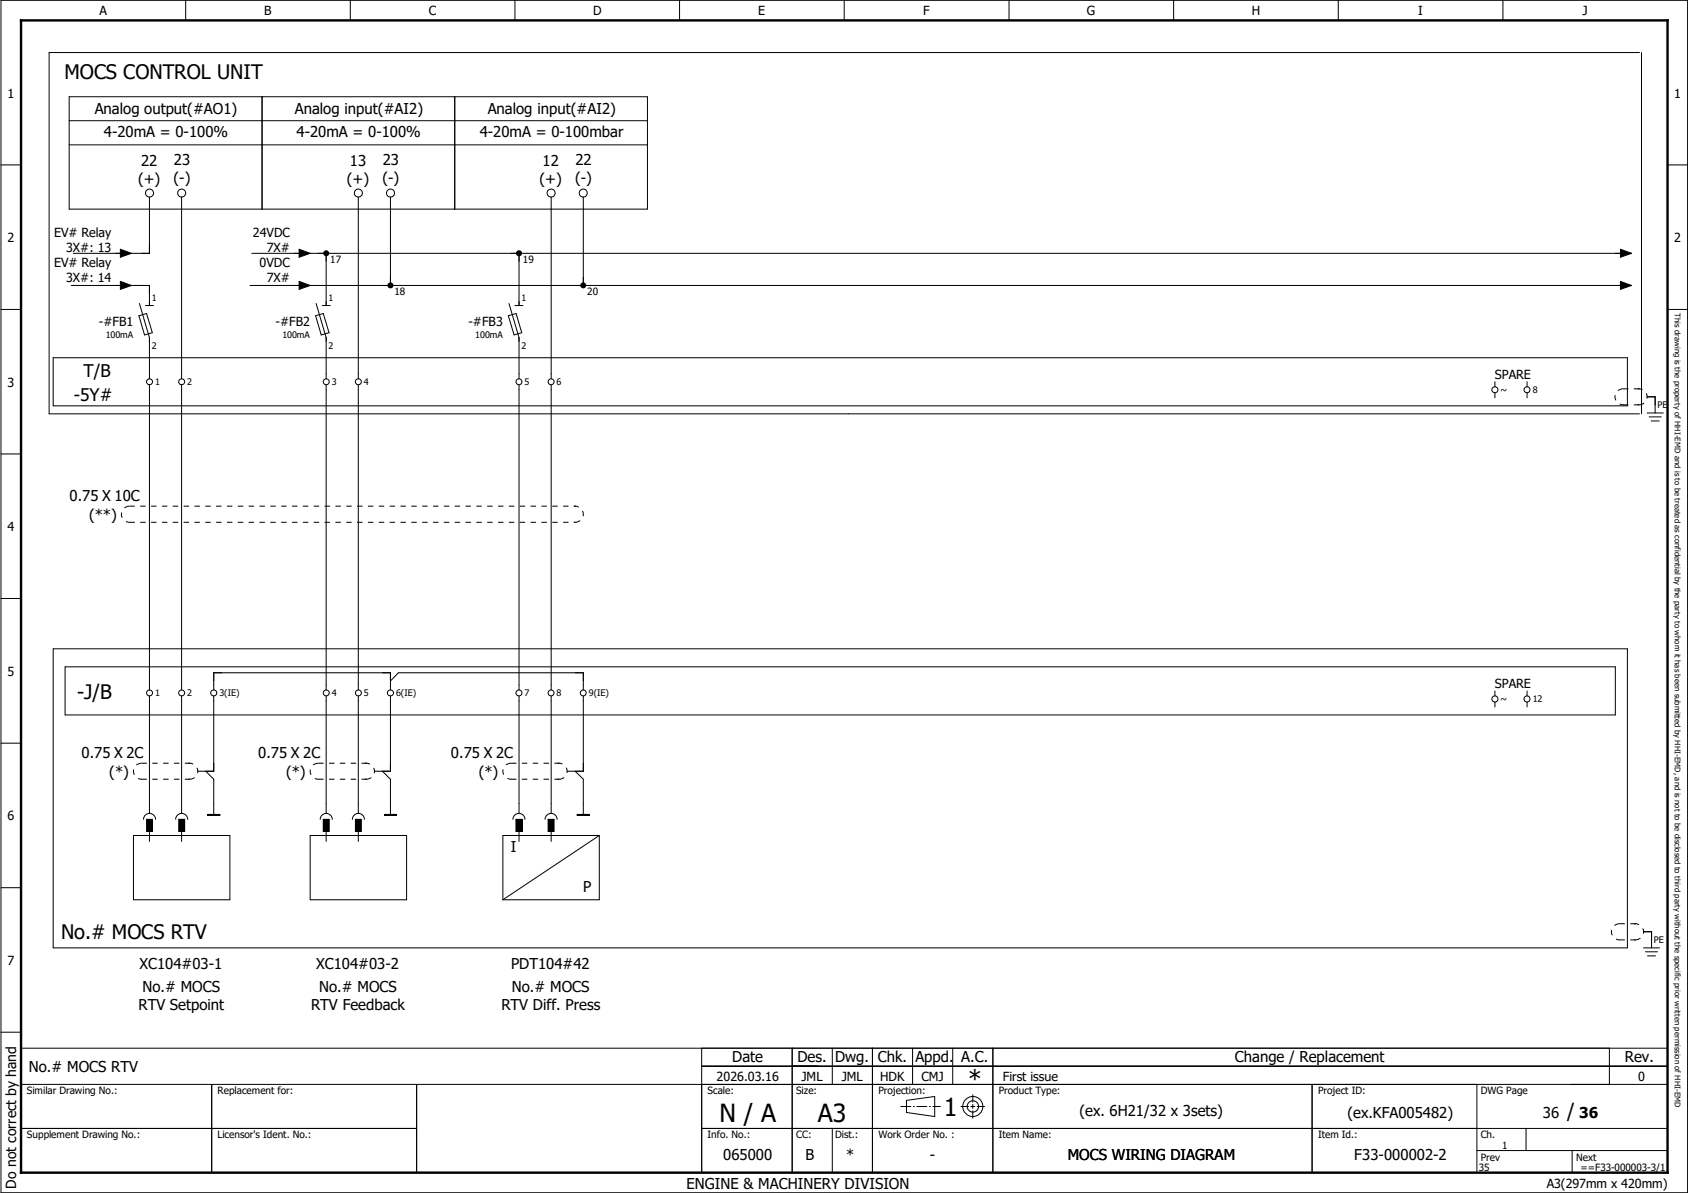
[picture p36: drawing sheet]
<svg xmlns="http://www.w3.org/2000/svg" width="420mm" height="297mm" viewBox="0 0 420 297" stroke-linecap="round" stroke-linejoin="round" font-family="sans-serif">
<defs><g id="words">
<g font-size="6.2">
<text x="240.9" y="270.9">*</text>
<text x="179.1" y="279.4">N / A</text>
<text x="203.6" y="279.4">A3</text>
<text x="234.9" y="278">1</text>
</g>
<g font-size="5">
<text x="16.1" y="19.6">MOCS CONTROL UNIT</text>
<text x="19.2" y="174.2">-J/B</text>
<text x="15.2" y="233.8">No.# MOCS RTV</text>
<text x="390.1" y="278.5">/</text>
</g>
<g font-size="4.3">
<text x="20.8" y="93.8">T/B</text>
<text x="18.4" y="99.7">-5Y#</text>
</g>
<g font-size="3.7">
<text x="23.6" y="28.4">Analog output(#AO1)</text>
<text x="73.4" y="28.4">Analog input(#AI2)</text>
<text x="121.4" y="28.4">Analog input(#AI2)</text>
<text x="25.9" y="34.2">4-20mA = 0-100%</text>
<text x="73.8" y="34.2">4-20mA = 0-100%</text>
<text x="119.4" y="34.2">4-20mA = 0-100mbar</text>
<text x="35.1" y="41.2">22</text>
<text x="43.3" y="41.2">23</text>
<text x="87.1" y="41.2">13</text>
<text x="95.3" y="41.2">23</text>
<text x="135.1" y="41.2">12</text>
<text x="143.2" y="41.2">22</text>
<text x="34.4" y="45.8">(+)</text>
<text x="43.2" y="45.7">(-)</text>
<text x="86.3" y="45.8">(+)</text>
<text x="95.2" y="45.7">(-)</text>
<text x="134.3" y="45.8">(+)</text>
<text x="143.2" y="45.7">(-)</text>
<text x="17.3" y="124.7">0.75 X 10C</text>
<text x="22.2" y="129.4">(**)</text>
<text x="20.3" y="188.7">0.75 X 2C</text>
<text x="64.3" y="188.7">0.75 X 2C</text>
<text x="112.3" y="188.7">0.75 X 2C</text>
<text x="27.2" y="193.4">(*)</text>
<text x="71.2" y="193.4">(*)</text>
<text x="119.2" y="193.4">(*)</text>
<text x="127.2" y="212.2">I</text>
<text x="145.1" y="222.2">P</text>
<text x="34.7" y="241.4">XC104#03-1</text>
<text x="78.7" y="241.4">XC104#03-2</text>
<text x="127.2" y="241.4">PDT104#42</text>
<text x="34.4" y="251.4">RTV Setpoint</text>
<text x="35.5" y="246.9">No.# MOCS</text>
<text x="77.4" y="251.4">RTV Feedback</text>
<text x="79.4" y="246.9">No.# MOCS</text>
<text x="124.8" y="251.4">RTV Diff. Press</text>
<text x="127.4" y="246.9">No.# MOCS</text>
<text x="7.2" y="267">No.# MOCS RTV</text>
<text x="182.3" y="264.5">Date</text>
<text x="198.5" y="264.5">Des. Dwg. Chk. Appd. A.C.</text>
<text x="307.4" y="264.5">Change / Replacement</text>
<text x="404.4" y="264.5">Rev.</text>
<text x="268.7" y="278">(ex. 6H21/32 x 3sets)</text>
<text x="335.4" y="278.5">(ex.KFA005482)</text>
<text x="384" y="278.5">36</text>
<text x="393.1" y="278.5">36</text>
<text x="180" y="288.9">065000</text>
<text x="200.5" y="288.9">B</text>
<text x="210.6" y="288.9">*</text>
<text x="231.5" y="288.9">-</text>
<text x="265.8" y="288.9">MOCS WIRING DIAGRAM</text>
<text x="337.1" y="288.9">F33-000002-2</text>
<text x="170.9" y="296">ENGINE &amp; MACHINERY DIVISION</text>
</g>
<text font-size="3.5" x="4" y="296" transform="rotate(-90 4 296)">Do not correct by hand</text>
<g font-size="3.1">
<text x="24.8" y="3.8">A</text>
<text x="65.8" y="3.8">B</text>
<text x="106.8" y="3.8">C</text>
<text x="147.6" y="3.8">D</text>
<text x="188.8" y="3.8">E</text>
<text x="229.8" y="3.8">F</text>
<text x="270.5" y="3.8">G</text>
<text x="311.6" y="3.8">H</text>
<text x="353" y="3.8">I</text>
<text x="393.9" y="3.8">J</text>
<text x="1.9" y="24.3">1</text>
<text x="416.7" y="24.3">1</text>
<text x="13.5" y="58.9">EV# Relay</text>
<text x="62.9" y="58.9">24VDC</text>
<text x="1.9" y="60.3">2</text>
<text x="16.5" y="62.7">3X#: 13</text>
<text x="66.4" y="62.7">7X#</text>
<text x="416.7" y="60.3">2</text>
<text x="13.5" y="66.4">EV# Relay</text>
<text x="16.5" y="70.1">3X#: 14</text>
<text x="64.6" y="66.4">0VDC</text>
<text x="66.4" y="70.1">7X#</text>
<text x="24.6" y="81.3">-#FB1</text>
<text x="68.6" y="81.3">-#FB2</text>
<text x="116.6" y="81.3">-#FB3</text>
<text x="372.1" y="94.3">SPARE</text>
<text x="1.9" y="96.3">3</text>
<text x="1.9" y="132.2">4</text>
<text x="1.9" y="168.2">5</text>
<text x="372.1" y="171.2">SPARE</text>
<text x="1.9" y="204.2">6</text>
<text x="1.9" y="240.2">7</text>
<text x="178.4" y="269.2">2026.03.16</text>
<text x="199.5" y="269.2">JML</text>
<text x="209.5" y="269.2">JML</text>
<text x="219.1" y="269.2">HDK</text>
<text x="229.4" y="269.2">CMJ</text>
<text x="249.6" y="269.2">First issue</text>
<text x="407.7" y="269.2">0</text>
<text x="385" y="295.7">A3(297mm x 420mm)</text>
</g>
<g font-size="2.5">
<text x="82.2" y="65.5">17</text>
<text x="130.2" y="65.5">19</text>
<text x="98.2" y="73.5">18</text>
<text x="146.2" y="73.5">20</text>
<text x="6.7" y="272.5">Similar Drawing No.:</text>
<text x="54.2" y="272.5">Replacement for:</text>
<text x="176.1" y="272.5">Scale:</text>
<text x="198.2" y="272.5">Size:</text>
<text x="218.6" y="272.5">Projection:</text>
<text x="248.6" y="272.5">Product Type:</text>
<text x="328.1" y="272.5">Project ID:</text>
<text x="368.6" y="272.5">DWG Page</text>
<text x="6.7" y="283.5">Supplement Drawing No.:</text>
<text x="54.2" y="283.5">Licensor's Ident. No.:</text>
<text x="176.1" y="283.5">Info. No.:</text>
<text x="198.2" y="283.5">CC:</text>
<text x="207.9" y="283.5">Dist.:</text>
<text x="218.6" y="283.5">Work Order No. :</text>
<text x="248.6" y="283.5">Item Name:</text>
<text x="328.1" y="283.5">Item Id.:</text>
<text x="368.6" y="283.5">Ch.</text>
<text x="373.9" y="286">1</text>
<text x="368.1" y="291.5">35</text>
<text x="368.6" y="289">Prev</text>
<text x="392.3" y="289">Next</text>
<text x="393.4" y="291.5">==F33-000003-3/1</text>
</g>
<g font-size="2.2">
<text x="37.8" y="75">1</text>
<text x="81.8" y="75">1</text>
<text x="129.8" y="75">1</text>
<text x="26.3" y="84.1">100mA</text>
<text x="37.8" y="86.9">2</text>
<text x="70.3" y="84.1">100mA</text>
<text x="81.8" y="86.9">2</text>
<text x="118.3" y="84.1">100mA</text>
<text x="129.8" y="86.9">2</text>
<text x="38.6" y="95.9">1</text>
<text x="46.6" y="95.9">2</text>
<text x="82.6" y="95.9">3</text>
<text x="90.6" y="95.9">4</text>
<text x="130.5" y="95.9">5</text>
<text x="138.5" y="95.9">6</text>
<text x="373.5" y="97.9">~</text>
<text x="381.5" y="97.9">8</text>
<text x="412.6" y="101.7">PE</text>
<text x="38.6" y="173.4">1</text>
<text x="46.6" y="173.4">2</text>
<text x="54.6" y="173.4">3(IE)</text>
<text x="82.6" y="173.4">4</text>
<text x="90.6" y="173.4">5</text>
<text x="98.6" y="173.4">6(IE)</text>
<text x="130.5" y="173.4">7</text>
<text x="138.5" y="173.4">8</text>
<text x="146.5" y="173.4">9(IE)</text>
<text x="373.5" y="174.9">~</text>
<text x="381.5" y="174.9">12</text>
<text x="411.7" y="234.9">PE</text>
</g>
<text font-size="1.9" x="416.9" y="78" transform="rotate(90 416.9 78)">This drawing is the property of HHI-EMD and is to be treated as confidential by the party to whom it has been submitted by HHI-EMD, and is not to be disclosed to third party without the specific prior written permission of HHI-EMD</text>
</g></defs>
<path d="M297.3 0l-297.1 297.1M.2 226.9l99.2 70.1M.1 286.9l10.2 10.2" fill="none" stroke="#fff" stroke-width=".25"/>
<g fill="none" stroke="#000" stroke-width=".25">
<path d="M.2 .1h419.9v296.9h-419.9zM46.2 .1v5M87.2 .1v5M128.2 .1v5M169.2 .1v5M210.1 .1v5M251.2 .1v5M292.1 .1v5M333.1 .1v5M374.1 .1v5M408.1 13.1h-395.9v89.9h395.9M408.6 13.1v89.9"/>
<path d="M17.2 30.1h144M17.2 36.1h144M17.2 24.1h144v28h-144zM65.2 24.1v28M113.2 24.1v28M.2 41.1h5M37.2 49.1v14h-19M45.2 49.1v45.2M89.2 49.1v45.2M97.2 49.1v22M137.2 49.1v45.2M145.2 49.1v22"/>
<path d="M415.1 41.1h5M.2 77h5M17.7 71.1h19.5v5M30 70.1l2.7 1-2.7 1zM30 62.1l2.7 1-2.7 1zM34.6 78.6l1.9-.5 1.4 4.7-1.9 .6zM34.7 75.6l2.5 8.5v10.2M36.2 76.1h2M62.2 71.1h343.9M62.7 63.1h343.4M74.5 70.1l2.7 1-2.7 1zM74.5 62.1l2.7 1-2.7 1z"/>
<path d="M78.6 78.6l1.9-.5 1.4 4.7-1.9 .6zM78.7 75.6l2.5 8.5v10.2M80.2 76.1h2M81.2 63.1v13M126.5 78.6l2-.5 1.4 4.7-1.9 .6zM126.7 75.6l2.5 8.5v10.2M128.2 76.1h2M129.2 63.1v13M403.3 70.1l2.8 1-2.8 1zM403.3 62.1l2.8 1-2.8 1zM415.1 77h5M13.2 89.1h391.9v11.9h-391.9z"/>
<path d="M37.2 95.8v76M45.2 95.8v76M81.2 95.8v76M89.2 95.8v76M129.2 95.8v76M137.2 95.8v76M372.1 95v1.3M372.1 97.8v1.3M380.1 95v1.3M380.1 97.8v1.3M410 98.8h2v4M.2 113h5"/>
<path d="M410 102.8h4M410.5 103.8h3M411 104.8h2M.2 149h5M13.2 161.5h391.9v74.5h-391.9zM16.2 166h385.9v12h-385.9zM37.2 173.3v29.2M45.2 173.3v29.2M53.2 171.8v-4.3h44v4.3M53.2 173.3v18.7h-4M81.2 173.3v29.2M89.2 173.3v29.2"/>
<path d="M97.2 173.3v18.7h-4M97.2 169.5l2-2h46v4.3M129.2 173.3v29.2M137.2 173.3v29.2M145.2 173.3v18.7h-4M372.1 172v1.3M372.1 174.8v1.2M380.1 172v1.3M380.1 174.8v1.2M.2 185h5M51.2 192l2 2v8.8M95.2 192l2 2v8.8"/>
<path d="M143.2 192l2 2v8.8M33.2 208h24v16h-24zM35.7 204a1.5 1.5 0 0 1 1.5-1.5 1.5 1.5 0 0 1 1.5 1.5M36.5 204h1.5v3h-1.5zM37.2 207v2.5M43.7 204a1.5 1.5 0 0 1 1.5-1.5 1.5 1.5 0 0 1 1.5 1.5M44.5 204h1.5v3h-1.5zM45.2 207v2.5M51.7 202.8h3v.2h-3zM51.7 202.9h3M77.2 208h24v16h-24zM79.7 204a1.5 1.5 0 0 1 1.5-1.5 1.5 1.5 0 0 1 1.5 1.5"/>
<path d="M80.5 204h1.4v3h-1.4zM81.2 207v2.5M87.7 204a1.5 1.5 0 0 1 1.5-1.5 1.5 1.5 0 0 1 1.5 1.5M88.5 204h1.4v3h-1.4zM89.2 207v2.5M95.7 202.8h3v.2h-3zM95.7 202.9h3M127.7 204a1.5 1.5 0 0 1 1.5-1.5 1.5 1.5 0 0 1 1.5 1.5M128.4 204h1.6v3h-1.6zM129.2 207v2.5M135.7 204a1.5 1.5 0 0 1 1.5-1.5 1.5 1.5 0 0 1 1.5 1.5M136.4 204h1.5v3h-1.5z"/>
<path d="M137.2 207v2.5M143.7 202.8h3v.2h-3zM143.7 202.9h3M149.2 208v16h-24M149.2 208h-24v16M149.2 208l-24 16M.2 221h5M409.1 232h2v4M409.1 236h4M409.6 237h3M410.1 238h2M.2 257h5"/>
<path d="M5.2 261h409.9M52.7 270v22M103.7 270v22M174.7 261v31M174.7 265.5h240.4M197.2 261v31M207.2 261v9M217.2 261v31M225.6 274l7.1-1v5l-7.1-1zM227.1 261v9M237.1 261v9M241.6 275.5h1"/>
<path d="M242.1 275v1M247.1 261v31M326.6 270v22M367.6 270v22h-362.4v-22h409.9M400.6 261v9M5.2 281h98.5M174.7 281h240.4M207.2 281v11M367.6 286.5h47.5M379.8 281v5.5M391.3 286.5v5.5"/>
<circle cx="37.2" cy="48.1" r="1"/>
<circle cx="45.2" cy="48.1" r="1"/>
<circle cx="89.2" cy="48.1" r="1"/>
<circle cx="97.2" cy="48.1" r="1"/>
<circle cx="137.2" cy="48.1" r=".99"/>
<circle cx="145.2" cy="48.1" r=".99"/>
<circle cx="37.2" cy="95.1" r=".74"/>
<circle cx="45.2" cy="95.1" r=".75"/>
<circle cx="81.2" cy="95.1" r=".74"/>
<circle cx="89.2" cy="95.1" r=".75"/>
<circle cx="129.2" cy="95.1" r=".74"/>
<circle cx="137.2" cy="95.1" r=".74"/>
<circle cx="372.1" cy="97.1" r=".75"/>
<circle cx="380.1" cy="97.1" r=".74"/>
<circle cx="37.2" cy="172.5" r=".74"/>
<circle cx="45.2" cy="172.5" r=".75"/>
<circle cx="53.2" cy="172.5" r=".75"/>
<circle cx="81.2" cy="172.5" r=".74"/>
<circle cx="89.2" cy="172.5" r=".75"/>
<circle cx="97.2" cy="172.5" r=".75"/>
<circle cx="129.2" cy="172.5" r=".74"/>
<circle cx="137.2" cy="172.5" r=".74"/>
<circle cx="145.2" cy="172.5" r=".74"/>
<circle cx="372.1" cy="174" r=".76"/>
<circle cx="380.1" cy="174" r=".75"/>
<circle cx="242.1" cy="275.5" r="2.49"/>
<circle cx="242.2" cy="275.5" r="1.42"/>
</g>
<path d="M5.2 5.1h409.9v286.9h-409.9z" fill="none" stroke="#000" stroke-width=".6"/>
<path d="M224.1 275.5h10M239.1 275.5h2.1M242.1 276.5v2M242.1 272.5v2M243.2 275.5h1.9" fill="none" stroke="#000" stroke-width=".25" stroke-dasharray="2.6 .5 .4 .5" stroke-linecap="butt"/>
<g fill="#000">
<path d="M30 70.1l2.7 1-2.7 1zM30 62.1l2.7 1-2.7 1zM74.5 70.1l2.7 1-2.7 1zM74.5 62.1l2.7 1-2.7 1zM403.3 70.1l2.8 1-2.8 1zM403.3 62.1l2.8 1-2.8 1zM407.6 96.7l.5 .1-.5 .1zM407.9 96.7h.1v.2zM403.9 100.7h.2v.2zM407.6 100.7l.5 .1-.5 .1zM32.2 129.9l.1 .1-.1 .2zM142.8 129.9l.5 .1v.1l-.5 .1z"/>
<path d="M142.8 125.9h.5v.3h-.5zM143.1 125.9h.1v.3h-.1zM35.2 193.9l.1 .1-.1 .1zM46.9 193.9h.3l.1 .2h-.4zM46.9 189.9h.3l.1 .2-.4 .1zM47.1 189.9l.2 .3-.2-.1zM79.2 193.9l.1 .1-.1 .1zM90.8 193.9h.4l.1 .2h-.5zM90.8 189.9h.4l.1 .2-.5 .1zM91.1 189.9l.2 .3-.2-.1zM127.2 193.9l.1 .1-.2 .1zM138.8 193.9l.5 .1-.5 .1z"/>
<path d="M138.8 189.9l.5 .1-.5 .2zM139.1 189.9l.1 .3zM403 233.9l.2 .1-.1 .1zM406.7 233.9l.5 .1-.5 .1zM406.7 229.9l.5 .1-.5 .1zM407 229.9h.2v.2zM234 275.4l.2 .1zM241 275.4l.2 .1zM242.1 278.3v.3zM242.1 274.3v.2zM245 275.4l.2 .1z"/>
</g>
<g fill="#000">
<path d="M80.7 62.5a.74 .74 0 0 1 .8-.1 .74 .74 0 0 1 .4 .7h-.7h.7a.74 .74 0 0 1-1 .6 .74 .74 0 0 1-.2-1.2z" fill-rule="evenodd"/>
<path d="M96.6 70.5a.76 .76 0 0 1 .9-.1 .76 .76 0 0 1 .4 .7h-.7h.7a.75 .75 0 0 1-1 .6 .75 .75 0 0 1-.3-1.2z" fill-rule="evenodd"/>
<path d="M128.7 62.5a.76 .76 0 0 1 .8-.1 .76 .76 0 0 1 .5 .7h-.8h.8a.75 .75 0 0 1-1.1 .7 .75 .75 0 0 1-.2-1.3z" fill-rule="evenodd"/>
<path d="M144.7 70.5a.73 .73 0 0 1 .8-.1 .73 .73 0 0 1 .4 .7h-.7h.7a.74 .74 0 0 1-1 .6 .74 .74 0 0 1-.2-1.2z" fill-rule="evenodd"/>
<path d="M36.5 204h1.5v3h-1.5z" fill-rule="evenodd"/>
<path d="M44.5 204h1.5v3h-1.5z" fill-rule="evenodd"/>
<path d="M80.5 204h1.4v3h-1.4z" fill-rule="evenodd"/>
<path d="M88.5 204h1.4v3h-1.4z" fill-rule="evenodd"/>
<path d="M128.4 204h1.6v3h-1.6z" fill-rule="evenodd"/>
<path d="M136.4 204h1.5v3h-1.5z" fill-rule="evenodd"/>
</g>
<g fill="none" stroke="#000" stroke-width=".25" stroke-dasharray="1.3 1.3" stroke-linecap="butt">
<path d="M404 96.8h4M404 96.8a1.99 1.99 0 0 0-2 2 1.99 1.99 0 0 0 2 2M404 100.8h4M408 100.8a1.99 1.99 0 0 0 2-2 1.99 1.99 0 0 0-2-2M32.2 130h111M32.2 126h111M32.2 126a2.01 2.01 0 0 0-2 2 2.01 2.01 0 0 0 2 2M143.2 130a2.01 2.01 0 0 0 2-2 2.01 2.01 0 0 0-2-2M35.2 194h12M35.2 190h12M35.2 190a1.99 1.99 0 0 0-2 2 1.99 1.99 0 0 0 2 2M47.2 194a1.99 1.99 0 0 0 2-2 1.99 1.99 0 0 0-2-2"/>
<path d="M79.2 194h12M79.2 190h12M79.2 190a1.99 1.99 0 0 0-2 2 1.99 1.99 0 0 0 2 2M91.2 194a1.99 1.99 0 0 0 2-2 1.99 1.99 0 0 0-2-2M127.2 194h12M127.2 190h12M127.2 190a1.99 1.99 0 0 0-2 2 1.99 1.99 0 0 0 2 2M139.2 194a1.99 1.99 0 0 0 2-2 1.99 1.99 0 0 0-2-2M403.1 234h4M403.1 230h4M403.1 230a2.01 2.01 0 0 0-2 2 2.01 2.01 0 0 0 2 2M407.1 234a2.01 2.01 0 0 0 2-2 2.01 2.01 0 0 0-2-2"/>
</g>
<use href="#words"/>
</svg>
